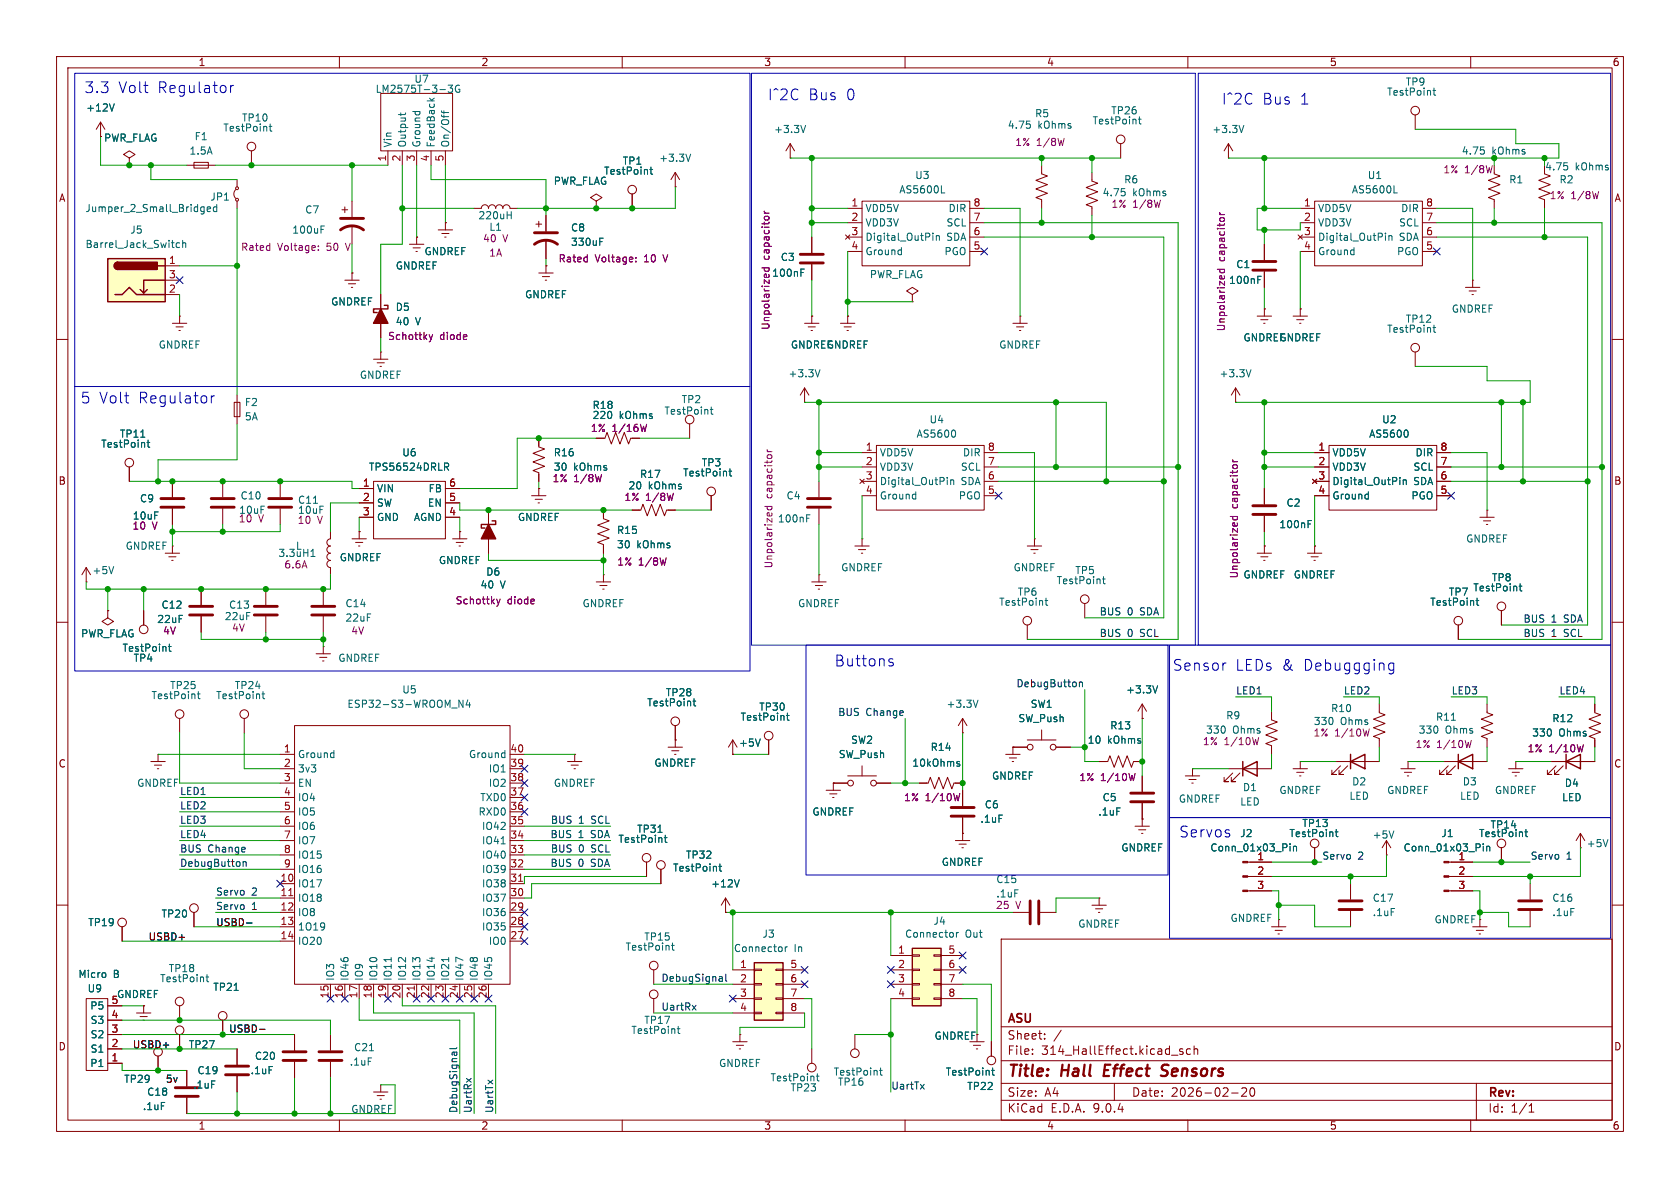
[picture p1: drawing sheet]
<svg xmlns="http://www.w3.org/2000/svg" width="297mm" height="210mm" viewBox="0 0 297 210" stroke-linecap="round" stroke-linejoin="round" font-family="sans-serif">
<defs><g id="words">
<g font-size="2.8" fill="#840000">
<text x="178" y="190.9">Title:</text>
<text x="187.7" y="190.9">Hall</text>
<text x="196" y="190.9">Effect</text>
<text x="207" y="190.9">Sensors</text>
</g>
<g font-size="2.7" fill="#0000c2">
<text x="14.9" y="16.7">3.3</text>
<text x="20.9" y="16.7">Volt</text>
<text x="27.9" y="16.7">Regulator</text>
<text x="135.7" y="17.9">I^2C</text>
<text x="142.9" y="17.9">Bus</text>
<text x="149.6" y="17.9">0</text>
<text x="215.9" y="18.7">I^2C</text>
<text x="223.2" y="18.7">Bus</text>
<text x="229.9" y="18.7">1</text>
<text x="14.2" y="71.5">5</text>
<text x="17.5" y="71.5">Volt</text>
<text x="24.5" y="71.5">Regulator</text>
<text x="147.5" y="118">Buttons</text>
<text x="207.3" y="118.8">Sensor</text>
<text x="218.4" y="118.8">LEDs &amp;</text>
<text x="230.5" y="118.8">Debuggging</text>
</g>
<text font-size="2.7" fill="#006464" x="208.4" y="148.3">Servos</text>
<g font-size="2.1" fill="#840000">
<text x="178" y="184">Sheet:</text>
<text x="178" y="181.2">ASU</text>
<text x="178" y="186.7">File:</text>
<text x="184.1" y="186.7">314_HallEffect.kicad_sch</text>
<text x="178" y="196.9">KiCad</text>
<text x="178" y="194.1">Size:</text>
<text x="184.7" y="194.1">A4</text>
<text x="185.7" y="196.9">E.D.A.</text>
<text x="193.3" y="196.9">9.0.4</text>
<text x="200" y="194.1">Date:</text>
<text x="207" y="194.1">2026-02-20</text>
<text x="263" y="194.3">Rev:</text>
<text x="263" y="196.9">Id:</text>
<text x="267.1" y="196.9">1/1</text>
</g>
<g font-size="1.8" fill="#840000">
<text x="35" y="11.9">1</text>
<text x="85" y="11.9">2</text>
<text x="135" y="11.9">3</text>
<text x="185" y="11.9">4</text>
<text x="235" y="11.9">5</text>
<text x="285" y="11.9">6</text>
<text x="10.3" y="35.9">A</text>
<text x="285.3" y="35.9">A</text>
<text x="10.3" y="85.9">B</text>
<text x="285.3" y="85.9">B</text>
<text x="10.3" y="135.9">C</text>
<text x="285.3" y="135.9">C</text>
<text x="10.3" y="185.9">D</text>
<text x="165.1" y="184">GNDREF</text>
<text x="285.3" y="185.9">D</text>
<text x="35" y="199.9">1</text>
<text x="85" y="199.9">2</text>
<text x="135" y="199.9">3</text>
<text x="185" y="199.9">4</text>
<text x="235" y="199.9">5</text>
<text x="285" y="199.9">6</text>
</g>
<g font-size="1.8" fill="#006464">
<text x="66.3" y="16.6">LM2575T-3-3G</text>
<text x="73.2" y="14.8">U7</text>
<text x="245.1" y="17.1">TestPoint</text>
<text x="248.4" y="15.3">TP9</text>
<text x="15.1" y="19.9">+12V</text>
<text x="39.4" y="23.5">TestPoint</text>
<text x="42.7" y="21.7">TP10</text>
<text x="136.8" y="23.7">+3.3V</text>
<text x="178.1" y="23">4.75</text>
<text x="182.9" y="20.9">R5</text>
<text x="183.5" y="23">kOhms</text>
<text x="193" y="22.2">TestPoint</text>
<text x="196.4" y="20.4">TP26</text>
<text x="214.2" y="23.7">+3.3V</text>
<text x="18.3" y="25.2">PWR_FLAG</text>
<text x="33.4" y="27.5">1.5A</text>
<text x="34.3" y="25">F1</text>
<text x="69.4" y="26.2" transform="rotate(-90 69.4 26.2)">Vin</text>
<text x="72" y="26.2" transform="rotate(-90 72 26.2)">Output</text>
<text x="74.5" y="26.2" transform="rotate(-90 74.5 26.2)">Ground</text>
<text x="77.1" y="26.2" transform="rotate(-90 77.1 26.2)">FeedBack</text>
<text x="79.6" y="26.2" transform="rotate(-90 79.6 26.2)">On/Off</text>
<text x="110" y="29.3">TP1</text>
<text x="116.4" y="28.8">+3.3V</text>
<text x="258.3" y="27.5">4.75</text>
<text x="263.7" y="27.5">kOhms</text>
<text x="37.1" y="35.7">JP1</text>
<text x="97.8" y="32.9">PWR_FLAG</text>
<text x="106.7" y="31.1">TestPoint</text>
<text x="158.9" y="34.4">AS5600L</text>
<text x="161.7" y="31.9">U3</text>
<text x="194.8" y="34.9">4.75</text>
<text x="198.6" y="32.6">R6</text>
<text x="200.2" y="34.9">kOhms</text>
<text x="238.9" y="34.4">AS5600L</text>
<text x="241.7" y="31.9">U1</text>
<text x="266.7" y="32.6">R1</text>
<text x="273.1" y="30.3">4.75</text>
<text x="275.6" y="32.6">R2</text>
<text x="278.5" y="30.3">kOhms</text>
<text x="15" y="37.7">Jumper_2_Small_Bridged</text>
<text x="22.9" y="41.5">J5</text>
<text x="51.6" y="41.5">100uF</text>
<text x="53.9" y="37.9">C7</text>
<text x="84.5" y="39">220uH</text>
<text x="100.8" y="41.1">C8</text>
<text x="152.9" y="37.7">VDD5V</text>
<text x="152.9" y="40.2">VDD3V</text>
<text x="167.2" y="40.2">SCL</text>
<text x="167.6" y="37.7">DIR</text>
<text x="232.9" y="37.7">VDD5V</text>
<text x="232.9" y="40.2">VDD3V</text>
<text x="247.2" y="40.2">SCL</text>
<text x="247.6" y="37.7">DIR</text>
<text x="15" y="44">Barrel_Jack_Switch</text>
<text x="69.9" y="47.9">GNDREF</text>
<text x="74.9" y="45.3">GNDREF</text>
<text x="100.8" y="43.7">330uF</text>
<text x="137.9" y="46.3">C3</text>
<text x="152.9" y="42.8">Digital_OutPin</text>
<text x="152.9" y="45.3">Ground</text>
<text x="166.9" y="45.3">PGO</text>
<text x="167.2" y="42.8">SDA</text>
<text x="218.4" y="47.6">C1</text>
<text x="232.9" y="42.8">Digital_OutPin</text>
<text x="232.9" y="45.3">Ground</text>
<text x="246.9" y="45.3">PGO</text>
<text x="247.2" y="42.8">SDA</text>
<text x="92.7" y="52.9">GNDREF</text>
<text x="136.4" y="49.1">100nF</text>
<text x="153.7" y="49.4">PWR_FLAG</text>
<text x="217.2" y="50.4">100nF</text>
<text x="58.4" y="54.2">GNDREF</text>
<text x="69.9" y="55.2">D5</text>
<text x="69.9" y="57.7">40</text>
<text x="73.4" y="57.7">V</text>
<text x="245.1" y="59">TestPoint</text>
<text x="248.4" y="57.3">TP12</text>
<text x="256.6" y="55.5">GNDREF</text>
<text x="28" y="61.8">GNDREF</text>
<text x="139.7" y="61.8">GNDREF</text>
<text x="146.1" y="61.8">GNDREF</text>
<text x="176.5" y="61.8">GNDREF</text>
<text x="219.7" y="60.6">GNDREF</text>
<text x="226.1" y="60.6">GNDREF</text>
<text x="43.2" y="72">F2</text>
<text x="63.5" y="67.2">GNDREF</text>
<text x="120.4" y="71.5">TP2</text>
<text x="139.3" y="66.9">+3.3V</text>
<text x="215.5" y="66.9">+3.3V</text>
<text x="21.1" y="77.6">TP11</text>
<text x="43.2" y="74.5">5A</text>
<text x="104.7" y="74.3">220</text>
<text x="104.7" y="72.5">R18</text>
<text x="109.5" y="74.3">kOhms</text>
<text x="117.4" y="73.5">TestPoint</text>
<text x="161.9" y="77.6">AS5600</text>
<text x="164.2" y="75">U4</text>
<text x="241.9" y="77.6">AS5600</text>
<text x="244.2" y="75">U2</text>
<text x="17.8" y="79.3">TestPoint</text>
<text x="65.1" y="83.4">TPS56524DRLR</text>
<text x="71" y="80.9">U6</text>
<text x="97.8" y="80.9">R16</text>
<text x="101.4" y="83.4">kOhms</text>
<text x="124" y="82.7">TP3</text>
<text x="155.4" y="80.9">VDD5V</text>
<text x="155.4" y="83.4">VDD3V</text>
<text x="169.8" y="83.4">SCL</text>
<text x="170.1" y="80.9">DIR</text>
<text x="235.5" y="80.9">VDD5V</text>
<text x="235.5" y="83.4">VDD3V</text>
<text x="249.8" y="83.4">SCL</text>
<text x="250.1" y="80.9">DIR</text>
<text x="24.6" y="89">C9</text>
<text x="42.4" y="88.5">C10</text>
<text x="52.6" y="89.3">C11</text>
<text x="66.5" y="87.2">VIN</text>
<text x="66.5" y="89.8">SW</text>
<text x="75.5" y="89.8">EN</text>
<text x="75.7" y="87.2">FB</text>
<text x="113" y="84.7">R17</text>
<text x="114.6" y="86.7">kOhms</text>
<text x="120.7" y="84.4">TestPoint</text>
<text x="138.9" y="88.5">C4</text>
<text x="155.4" y="86">Digital_OutPin</text>
<text x="155.4" y="88.5">Ground</text>
<text x="169.4" y="88.5">PGO</text>
<text x="169.7" y="86">SDA</text>
<text x="227.3" y="89.8">C2</text>
<text x="235.5" y="86">Digital_OutPin</text>
<text x="235.5" y="88.5">Ground</text>
<text x="249.4" y="88.5">PGO</text>
<text x="249.7" y="86">SDA</text>
<text x="23.4" y="92">10uF</text>
<text x="42.2" y="91">10uF</text>
<text x="52.6" y="91">10uF</text>
<text x="66.5" y="92.3">GND</text>
<text x="73.1" y="92.3">AGND</text>
<text x="91.5" y="92.3">GNDREF</text>
<text x="109" y="94.6">R15</text>
<text x="137.4" y="92.6">100nF</text>
<text x="226.1" y="93.6">100nF</text>
<text x="16.3" y="101.7">+5V</text>
<text x="22.1" y="97.4">GNDREF</text>
<text x="49.1" y="98.7">3.3uH1</text>
<text x="52.2" y="97.4">L</text>
<text x="60" y="99.4">GNDREF</text>
<text x="77.5" y="99.9">GNDREF</text>
<text x="85.9" y="102">D6</text>
<text x="109" y="97.1">30</text>
<text x="112.6" y="97.1">kOhms</text>
<text x="148.6" y="101.2">GNDREF</text>
<text x="179.1" y="101.2">GNDREF</text>
<text x="190" y="101.7">TP5</text>
<text x="259.1" y="96.1">GNDREF</text>
<text x="28.5" y="107.8">C12</text>
<text x="40.4" y="107.8">C13</text>
<text x="61" y="107.5">C14</text>
<text x="84.8" y="104.2">40</text>
<text x="88.4" y="104.2">V</text>
<text x="102.9" y="107.5">GNDREF</text>
<text x="141" y="107.5">GNDREF</text>
<text x="176.5" y="107.3">TestPoint</text>
<text x="179.8" y="105.5">TP6</text>
<text x="186.7" y="103.5">TestPoint</text>
<text x="219.7" y="102.5">GNDREF</text>
<text x="228.6" y="102.5">GNDREF</text>
<text x="252.7" y="107.3">TestPoint</text>
<text x="256" y="105.5">TP7</text>
<text x="260.4" y="104.7">TestPoint</text>
<text x="263.7" y="103">TP8</text>
<text x="14.2" y="112.9">PWR_FLAG</text>
<text x="27.7" y="110.3">22uF</text>
<text x="39.6" y="109.8">22uF</text>
<text x="61" y="110.1">22uF</text>
<text x="21.6" y="115.4">TestPoint</text>
<text x="23.5" y="117.2">TP4</text>
<text x="59.7" y="117.2">GNDREF</text>
<text x="26.7" y="123.8">TestPoint</text>
<text x="30" y="122">TP25</text>
<text x="38.1" y="123.8">TestPoint</text>
<text x="41.4" y="122">TP24</text>
<text x="61.3" y="125.3">ESP32-S3-WROOM_N4</text>
<text x="71" y="122.8">U5</text>
<text x="114.3" y="125.1">TestPoint</text>
<text x="117.6" y="123.3">TP28</text>
<text x="134.1" y="125.8">TP30</text>
<text x="167.2" y="125.3">+3.3V</text>
<text x="182.1" y="125.3">SW1</text>
<text x="199" y="122.8">+3.3V</text>
<text x="130.8" y="127.6">TestPoint</text>
<text x="150.4" y="131.7">SW2</text>
<text x="179.9" y="127.9">SW_Push</text>
<text x="192.2" y="131.7">10</text>
<text x="195.8" y="131.7">kOhms</text>
<text x="196.2" y="129.1">R13</text>
<text x="213.1" y="129.9">330</text>
<text x="216.7" y="127.4">R9</text>
<text x="232.2" y="128.4">330</text>
<text x="235.2" y="126.1">R10</text>
<text x="250.7" y="129.9">330</text>
<text x="253.8" y="127.6">R11</text>
<text x="255.5" y="129.9">Ohms</text>
<text x="270.8" y="130.4">330</text>
<text x="274.3" y="127.9">R12</text>
<text x="275.6" y="130.4">Ohms</text>
<text x="52.6" y="134.2">Ground</text>
<text x="52.6" y="136.8">3v3</text>
<text x="82.8" y="134.2">Ground</text>
<text x="86.3" y="136.8">IO1</text>
<text x="115.6" y="135.7">GNDREF</text>
<text x="130.6" y="132.2">+5V</text>
<text x="148.2" y="134.2">SW_Push</text>
<text x="161.2" y="135.7">10kOhms</text>
<text x="164.4" y="132.9">R14</text>
<text x="24.1" y="139.3">GNDREF</text>
<text x="52.6" y="139.3">EN</text>
<text x="52.6" y="141.8">IO4</text>
<text x="84.8" y="141.8">TXD0</text>
<text x="86.3" y="139.3">IO2</text>
<text x="97.8" y="139.3">GNDREF</text>
<text x="174" y="143.1">C6</text>
<text x="175.3" y="138">GNDREF</text>
<text x="194.8" y="141.8">C5</text>
<text x="208.3" y="142.1">GNDREF</text>
<text x="219.2" y="142.6">LED</text>
<text x="219.6" y="140.1">D1</text>
<text x="226.1" y="140.6">GNDREF</text>
<text x="238.5" y="141.6">LED</text>
<text x="238.9" y="139">D2</text>
<text x="245.1" y="140.6">GNDREF</text>
<text x="258" y="141.6">LED</text>
<text x="258.5" y="139">D3</text>
<text x="264.2" y="140.6">GNDREF</text>
<text x="276.1" y="141.8">LED</text>
<text x="276.5" y="139.3">D4</text>
<text x="52.6" y="144.4">IO5</text>
<text x="52.6" y="146.9">IO6</text>
<text x="52.6" y="149.5">IO7</text>
<text x="84.5" y="144.4">RXD0</text>
<text x="85.1" y="146.9">IO42</text>
<text x="85.1" y="149.5">IO41</text>
<text x="109.2" y="149.2">TestPoint</text>
<text x="112.5" y="147.4">TP31</text>
<text x="143.5" y="144.4">GNDREF</text>
<text x="173.2" y="145.6">.1uF</text>
<text x="194.1" y="144.4">.1uF</text>
<text x="219.2" y="148.2">J2</text>
<text x="227.8" y="148.2">TestPoint</text>
<text x="230.1" y="146.4">TP13</text>
<text x="242.6" y="148.4">+5V</text>
<text x="254.7" y="148.2">J1</text>
<text x="261.4" y="148.2">TestPoint</text>
<text x="263.4" y="146.7">TP14</text>
<text x="280.4" y="150">+5V</text>
<text x="52.6" y="152">IO15</text>
<text x="52.6" y="154.5">IO16</text>
<text x="85.1" y="152">IO40</text>
<text x="85.1" y="154.5">IO39</text>
<text x="118.9" y="154.3">TestPoint</text>
<text x="121.2" y="152">TP32</text>
<text x="166.4" y="153.3">GNDREF</text>
<text x="198.1" y="150.7">GNDREF</text>
<text x="213.9" y="150.7">Conn_01x03_Pin</text>
<text x="248" y="150.7">Conn_01x03_Pin</text>
<text x="52.6" y="157.1">IO17</text>
<text x="52.6" y="159.6">IO18</text>
<text x="85.1" y="157.1">IO38</text>
<text x="85.1" y="159.6">IO37</text>
<text x="125.6" y="157.1">+12V</text>
<text x="176" y="158.9">.1uF</text>
<text x="176" y="156.3">C15</text>
<text x="242.6" y="159.6">C17</text>
<text x="274.3" y="159.6">C16</text>
<text x="15.5" y="163.9">TP19</text>
<text x="28.5" y="162.4">TP20</text>
<text x="52.6" y="162.2">IO8</text>
<text x="52.6" y="164.7">1O19</text>
<text x="52.6" y="167.2">IO20</text>
<text x="85.1" y="162.2">IO36</text>
<text x="85.1" y="164.7">IO35</text>
<text x="86.3" y="167.2">IO0</text>
<text x="113.8" y="166.5">TP15</text>
<text x="134.7" y="166">J3</text>
<text x="159.9" y="166">Connector</text>
<text x="164.9" y="163.7">J4</text>
<text x="170.6" y="166">Out</text>
<text x="190.5" y="164.2">GNDREF</text>
<text x="217.4" y="163.2">GNDREF</text>
<text x="242.6" y="162.2">.1uF</text>
<text x="253.5" y="163.4">GNDREF</text>
<text x="274.3" y="162.2">.1uF</text>
<text x="13.8" y="173.1">Micro</text>
<text x="20" y="173.1">B</text>
<text x="28.2" y="173.8">TestPoint</text>
<text x="29.7" y="172.1">TP18</text>
<text x="59.3" y="173.5" transform="rotate(-90 59.3 173.5)">IO3</text>
<text x="61.8" y="173.5" transform="rotate(-90 61.8 173.5)">IO46</text>
<text x="64.4" y="173.5" transform="rotate(-90 64.4 173.5)">IO9</text>
<text x="66.9" y="173.5" transform="rotate(-90 66.9 173.5)">IO10</text>
<text x="69.4" y="173.5" transform="rotate(-90 69.4 173.5)">IO11</text>
<text x="72" y="173.5" transform="rotate(-90 72 173.5)">IO12</text>
<text x="74.5" y="173.5" transform="rotate(-90 74.5 173.5)">IO13</text>
<text x="77.1" y="173.5" transform="rotate(-90 77.1 173.5)">IO14</text>
<text x="79.6" y="173.5" transform="rotate(-90 79.6 173.5)">IO21</text>
<text x="82.1" y="173.5" transform="rotate(-90 82.1 173.5)">IO47</text>
<text x="84.7" y="173.5" transform="rotate(-90 84.7 173.5)">IO48</text>
<text x="87.2" y="173.5" transform="rotate(-90 87.2 173.5)">IO45</text>
<text x="110.5" y="168.2">TestPoint</text>
<text x="129.7" y="168.5">Connector</text>
<text x="140.4" y="168.5">In</text>
<text x="15.4" y="175.6">U9</text>
<text x="15.9" y="178.7">P5</text>
<text x="20.6" y="176.6">GNDREF</text>
<text x="37.6" y="175.4">TP21</text>
<text x="15.9" y="183.7">S2</text>
<text x="15.9" y="181.2">S3</text>
<text x="33.3" y="185.5">TP27</text>
<text x="111.5" y="183">TestPoint</text>
<text x="113.8" y="181.2">TP17</text>
<text x="15.9" y="188.8">P1</text>
<text x="15.9" y="186.3">S1</text>
<text x="21.9" y="191.6">TP29</text>
<text x="34.8" y="190.1">C19</text>
<text x="44.2" y="190.1">.1uF</text>
<text x="45" y="187.6">C20</text>
<text x="61.7" y="188.6">.1uF</text>
<text x="62.5" y="186">C21</text>
<text x="127" y="188.8">GNDREF</text>
<text x="136.1" y="191.4">TestPoint</text>
<text x="147.3" y="190.3">TestPoint</text>
<text x="167.1" y="190.3">TestPoint</text>
<text x="25.2" y="196.4">.1uF</text>
<text x="25.9" y="193.9">C18</text>
<text x="34" y="192.6">.1uF</text>
<text x="62" y="197">GNDREF</text>
<text x="139.7" y="193.1">TP23</text>
<text x="148" y="192.1">TP16</text>
<text x="170.9" y="192.9">TP22</text>
</g>
<g font-size="1.8" fill="#a90000">
<text x="68.3" y="28.6" transform="rotate(-90 68.3 28.6)">1</text>
<text x="70.9" y="28.6" transform="rotate(-90 70.9 28.6)">2</text>
<text x="73.4" y="28.6" transform="rotate(-90 73.4 28.6)">3</text>
<text x="75.9" y="28.6" transform="rotate(-90 75.9 28.6)">4</text>
<text x="78.5" y="28.6" transform="rotate(-90 78.5 28.6)">5</text>
<text x="150.4" y="36.6">1</text>
<text x="150.4" y="39.1">2</text>
<text x="150.4" y="41.7">3</text>
<text x="172" y="36.6">8</text>
<text x="172" y="39.1">7</text>
<text x="172" y="41.7">6</text>
<text x="230.4" y="36.6">1</text>
<text x="230.4" y="39.1">2</text>
<text x="230.4" y="41.7">3</text>
<text x="252" y="36.6">8</text>
<text x="252" y="39.1">7</text>
<text x="252" y="41.7">6</text>
<text x="29.8" y="46.7">1</text>
<text x="150.4" y="44.2">4</text>
<text x="172" y="44.2">5</text>
<text x="230.4" y="44.2">4</text>
<text x="252" y="44.2">5</text>
<text x="29.8" y="49.3">3</text>
<text x="29.8" y="51.8">2</text>
<text x="153" y="79.8">1</text>
<text x="153" y="82.3">2</text>
<text x="174.6" y="79.8">8</text>
<text x="174.6" y="82.3">7</text>
<text x="233" y="79.8">1</text>
<text x="233" y="82.3">2</text>
<text x="254.6" y="79.8">8</text>
<text x="254.6" y="82.3">7</text>
<text x="64.1" y="86.1">1</text>
<text x="64.1" y="88.6">2</text>
<text x="79.3" y="86.1">6</text>
<text x="79.3" y="88.6">5</text>
<text x="153" y="84.8">3</text>
<text x="153" y="87.4">4</text>
<text x="174.6" y="84.8">6</text>
<text x="174.6" y="87.4">5</text>
<text x="233" y="84.8">3</text>
<text x="233" y="87.4">4</text>
<text x="254.6" y="84.8">6</text>
<text x="254.6" y="87.4">5</text>
<text x="64.1" y="91.2">3</text>
<text x="79.3" y="91.2">4</text>
<text x="50.1" y="133.1">1</text>
<text x="50.1" y="135.6">2</text>
<text x="90.1" y="133.1">40</text>
<text x="90.1" y="135.6">39</text>
<text x="50.1" y="138.2">3</text>
<text x="50.1" y="140.7">4</text>
<text x="50.1" y="143.3">5</text>
<text x="90.1" y="138.2">38</text>
<text x="90.1" y="140.7">37</text>
<text x="90.1" y="143.3">36</text>
<text x="50.1" y="145.8">6</text>
<text x="50.1" y="148.3">7</text>
<text x="90.1" y="145.8">35</text>
<text x="90.1" y="148.3">34</text>
<text x="49.5" y="156">10</text>
<text x="50.1" y="150.9">8</text>
<text x="50.1" y="153.4">9</text>
<text x="90.1" y="150.9">33</text>
<text x="90.1" y="153.4">32</text>
<text x="90.1" y="156">31</text>
<text x="222.2" y="152.1">1</text>
<text x="222.2" y="154.7">2</text>
<text x="257.7" y="152.1">1</text>
<text x="257.7" y="154.7">2</text>
<text x="49.5" y="158.5">11</text>
<text x="49.5" y="161">12</text>
<text x="90.1" y="158.5">30</text>
<text x="90.1" y="161">29</text>
<text x="222.2" y="157.2">3</text>
<text x="257.7" y="157.2">3</text>
<text x="49.5" y="163.6">13</text>
<text x="49.5" y="166.1">14</text>
<text x="90.1" y="163.6">28</text>
<text x="90.1" y="166.1">27</text>
<text x="130.7" y="171.2">1</text>
<text x="130.7" y="173.7">2</text>
<text x="139.6" y="171.2">5</text>
<text x="139.6" y="173.7">6</text>
<text x="158.7" y="168.7">1</text>
<text x="158.7" y="171.2">2</text>
<text x="158.7" y="173.7">3</text>
<text x="167.6" y="168.7">5</text>
<text x="167.6" y="171.2">6</text>
<text x="167.6" y="173.7">7</text>
<text x="19.6" y="177.5">5</text>
<text x="58.2" y="176.6" transform="rotate(-90 58.2 176.6)">15</text>
<text x="60.7" y="176.6" transform="rotate(-90 60.7 176.6)">16</text>
<text x="63.2" y="176.6" transform="rotate(-90 63.2 176.6)">17</text>
<text x="65.8" y="176.6" transform="rotate(-90 65.8 176.6)">18</text>
<text x="68.3" y="176.6" transform="rotate(-90 68.3 176.6)">19</text>
<text x="70.9" y="176.6" transform="rotate(-90 70.9 176.6)">20</text>
<text x="73.4" y="176.6" transform="rotate(-90 73.4 176.6)">21</text>
<text x="75.9" y="176.6" transform="rotate(-90 75.9 176.6)">22</text>
<text x="78.5" y="176.6" transform="rotate(-90 78.5 176.6)">23</text>
<text x="81" y="176.6" transform="rotate(-90 81 176.6)">24</text>
<text x="83.6" y="176.6" transform="rotate(-90 83.6 176.6)">25</text>
<text x="86.1" y="176.6" transform="rotate(-90 86.1 176.6)">26</text>
<text x="130.7" y="176.3">3</text>
<text x="130.7" y="178.8">4</text>
<text x="139.6" y="176.3">7</text>
<text x="139.6" y="178.8">8</text>
<text x="158.7" y="176.3">4</text>
<text x="167.6" y="176.3">8</text>
<text x="19.6" y="185.2">2</text>
<text x="19.6" y="182.6">3</text>
<text x="19.6" y="180.1">4</text>
<text x="19.6" y="187.7">1</text>
</g>
<g font-size="1.8" fill="#840084">
<text x="179.4" y="26">1%</text>
<text x="183.2" y="26">1/8W</text>
<text x="255.1" y="30.8">1%</text>
<text x="258.9" y="30.8">1/8W</text>
<text x="273.9" y="35.4">1%</text>
<text x="277.7" y="35.4">1/8W</text>
<text x="86.4" y="41">L1</text>
<text x="196.4" y="36.9">1%</text>
<text x="200.2" y="36.9">1/8W</text>
<text x="42.5" y="44.6">Rated</text>
<text x="49.1" y="44.6">Voltage:</text>
<text x="57.9" y="44.6">50</text>
<text x="61.4" y="44.6">V</text>
<text x="85.3" y="43">40</text>
<text x="86.4" y="45.6">1A</text>
<text x="88.9" y="43">V</text>
<text x="98.7" y="46.6">Rated</text>
<text x="105.2" y="46.6">Voltage:</text>
<text x="114" y="46.6">10</text>
<text x="117.6" y="46.6">V</text>
<text x="136.2" y="46" transform="rotate(-90 136.2 46)">capacitor</text>
<text x="216.8" y="46.2" transform="rotate(-90 216.8 46.2)">capacitor</text>
<text x="136.2" y="58.4" transform="rotate(-90 136.2 58.4)">Unpolarized</text>
<text x="216.8" y="58.7" transform="rotate(-90 216.8 58.7)">Unpolarized</text>
<text x="68.5" y="60.3">Schottky</text>
<text x="77.7" y="60.3">diode</text>
<text x="104.4" y="76.6">1%</text>
<text x="108.2" y="76.6">1/16W</text>
<text x="97.8" y="83.4">30</text>
<text x="97.6" y="85.4">1%</text>
<text x="101.4" y="85.4">1/8W</text>
<text x="110.3" y="88.7">1%</text>
<text x="111" y="86.7">20</text>
<text x="114.1" y="88.7">1/8W</text>
<text x="136.8" y="88.2" transform="rotate(-90 136.8 88.2)">capacitor</text>
<text x="219" y="89.9" transform="rotate(-90 219 89.9)">capacitor</text>
<text x="23.3" y="93.8">10</text>
<text x="26.9" y="93.8">V</text>
<text x="42.1" y="92.6">10</text>
<text x="45.7" y="92.6">V</text>
<text x="52.5" y="92.8">10</text>
<text x="56.1" y="92.8">V</text>
<text x="50.2" y="100.7">6.6A</text>
<text x="109" y="100.2">1%</text>
<text x="112.9" y="100.2">1/8W</text>
<text x="136.8" y="100.6" transform="rotate(-90 136.8 100.6)">Unpolarized</text>
<text x="80.5" y="107">Schottky</text>
<text x="89.7" y="107">diode</text>
<text x="219" y="102.3" transform="rotate(-90 219 102.3)">Unpolarized</text>
<text x="28.7" y="112.4">4V</text>
<text x="40.9" y="111.9">4V</text>
<text x="62" y="112.4">4V</text>
<text x="212.6" y="131.9">1%</text>
<text x="216.4" y="131.9">1/10W</text>
<text x="217.9" y="129.9">Ohms</text>
<text x="232.1" y="130.4">1%</text>
<text x="235.9" y="130.4">1/10W</text>
<text x="237" y="128.4">Ohms</text>
<text x="250.1" y="132.4">1%</text>
<text x="254" y="132.4">1/10W</text>
<text x="270" y="133.2">1%</text>
<text x="273.8" y="133.2">1/10W</text>
<text x="159.7" y="141.8">1%</text>
<text x="163.6" y="141.8">1/10W</text>
<text x="190.7" y="138.3">1%</text>
<text x="194.5" y="138.3">1/10W</text>
<text x="176" y="160.9">25</text>
<text x="179.6" y="160.9">V</text>
</g>
<g font-size="1.8" fill="#0f0f0f">
<text x="194.3" y="108.9">BUS</text>
<text x="194.3" y="112.7">BUS</text>
<text x="199.3" y="108.9">0</text>
<text x="199.3" y="112.7">0</text>
<text x="201.7" y="108.9">SDA</text>
<text x="201.7" y="112.7">SCL</text>
<text x="269.2" y="110.1">BUS</text>
<text x="269.2" y="112.7">BUS</text>
<text x="274.2" y="110.1">1</text>
<text x="274.2" y="112.7">1</text>
<text x="276.6" y="110.1">SDA</text>
<text x="276.6" y="112.7">SCL</text>
<text x="179.6" y="121.6">DebugButton</text>
<text x="218.4" y="122.8">LED1</text>
<text x="237.5" y="122.8">LED2</text>
<text x="256.5" y="122.8">LED3</text>
<text x="275.6" y="122.8">LED4</text>
<text x="148.1" y="126.7">BUS</text>
<text x="153.1" y="126.7">Change</text>
<text x="31.7" y="143.2">LED2</text>
<text x="31.7" y="140.6">LED1</text>
<text x="31.7" y="148.2">LED4</text>
<text x="31.7" y="145.7">LED3</text>
<text x="97.2" y="148.2">BUS</text>
<text x="97.3" y="145.7">BUS</text>
<text x="102.2" y="148.2">1</text>
<text x="102.3" y="145.7">1</text>
<text x="104.6" y="148.2">SDA</text>
<text x="104.6" y="145.7">SCL</text>
<text x="31.7" y="150.8">BUS</text>
<text x="31.7" y="153.3">DebugButton</text>
<text x="36.7" y="150.8">Change</text>
<text x="97.2" y="153.3">BUS</text>
<text x="97.3" y="150.8">BUS</text>
<text x="102.2" y="153.3">0</text>
<text x="102.3" y="150.8">0</text>
<text x="104.6" y="153.3">SDA</text>
<text x="104.6" y="150.8">SCL</text>
<text x="233.7" y="152.1">Servo</text>
<text x="240.1" y="152.1">2</text>
<text x="270.5" y="152.1">Servo</text>
<text x="276.9" y="152.1">1</text>
<text x="38.1" y="158.4">Servo</text>
<text x="38.1" y="160.9">Servo</text>
<text x="44.5" y="158.4">2</text>
<text x="44.5" y="160.9">1</text>
<text x="116.8" y="173.6">DebugSignal</text>
<text x="116.8" y="178.7">UartRx</text>
<text x="80.9" y="196.9" transform="rotate(-90 80.9 196.9)">DebugSignal</text>
<text x="83.5" y="196.9" transform="rotate(-90 83.5 196.9)">UartRx</text>
<text x="87.3" y="196.9" transform="rotate(-90 87.3 196.9)">UartTx</text>
<text x="157.5" y="192.7">UartTx</text>
</g>
<g font-size="1.8">
<text x="26.2" y="166.5">USBD+</text>
<text x="38.1" y="163.9">USBD-</text>
<text x="23.4" y="185.5">USBD+</text>
<text x="40.4" y="182.7">USBD-</text>
<text x="29.2" y="191.6">5v</text>
</g>
</g></defs>
<g fill="none" stroke="#840000" stroke-width=".18">
<path d="M10 10h277v190h-277zM12 12h273v186h-273zM60 10v2M110 10v2M160 10v2M210 10v2M260 10v2M60.5 37.1h1M61 36.6v1M62.2 35.6v2.8M62.2 39.9v3.3M83.8 36.8h1.3a.64 .64 0 0 1 .6-.6 .64 .64 0 0 1 .7 .6 .64 .64 0 0 1 .6-.6 .64 .64 0 0 1 .6 .6 .64 .64 0 0 1 .7-.6 .64 .64 0 0 1 .6 .6 .64 .64 0 0 1 .6-.6 .64 .64 0 0 1 .7 .6h1.2"/>
<path d="M94.7 39.6h1.1M95.2 39.1v1M96.5 38.1v2.8M139.7 27.9h.1M139.7 25.4l-.8 1.3M139.7 25.4l.8 1.3M139.7 25.4v2.5M149.9 36.8h2.5M149.9 39.4h2.5M152.4 35.6h19v11.4h-19zM171.4 36.8h2.6M171.4 39.4h2.6"/>
<path d="M184.1 29.2v1.5l1.1 .4-2.1 .8 2.1 .7-2.1 .8 2.1 .8-2.1 .7 1 .4v1.5M193 30.5v1.5l1.1 .4-2.1 .7 2.1 .8-2.1 .8 2.1 .7-2.1 .8 1 .4v1.5M198.1 25.4v2.5M250.2 20.3v2.6M273 30.7l1.1 .4-2.1 .8 2.1 .7-2.1 .8 2.1 .8-2.1 .7 1 .4v1.5M72.4 43.2h2.5M73 43.8h1.3M73.5 44.5h.3M73.7 41.9h.1M73.7 41.9v1.3M95.2 48.3h2.6M95.9 48.9h1.3"/>
<path d="M96.4 49.5h.2M96.5 47h.1M96.5 42.4v3.3M96.5 47v1.3M142.2 57.2h2.6M142.9 57.8h1.2M143.4 58.4h.2M143.5 55.9h.1M143.5 41.9v2.8M143.5 46.7v2.8M143.5 55.9v1.3M148.6 57.2h2.5"/>
<path d="M149.2 57.8h1.3M149.5 41.5l.7 .8M149.7 58.4h.3M149.9 55.9h.1M149.9 41.9h2.5M149.9 44.5h2.5M149.9 55.9v1.3M150.2 41.5l-.7 .8M161.3 52.1l1-.7-1-.6-1 .6 1 .7v1.2M161.3 53.3h.1M171.4 41.9h2.6M171.4 44.5h2.6"/>
<path d="M179.1 57.2h2.5M179.7 57.8h1.3M180.2 58.4h.3M180.3 55.9h.1M180.3 55.9v1.3M228.6 55.9h2.5M229.2 56.5h1.3M229.7 57.2h.3M229.9 54.6h.1M229.9 54.6v1.3M10 60h2M95.2 77.5v1.5l1.1 .4-2.1 .7 2.1 .8-2.1 .8 2.1 .7-2.1 .8 1 .4v1.5"/>
<path d="M105.4 77.5h1.5l.4-1 .8 2 .7-2 .8 2 .8-2 .7 2 .4-1h1.5M142.2 71.1h.1M142.2 68.6l-.7 1.3M142.2 68.6l.8 1.3M142.2 68.6v2.5M154.9 78.7h19.1v11.5h-19.1zM234.9 78.7h19.1v11.5h-19.1zM250.2 62.2v2.6M285 60h2M22.9 82.6v2.5M29.2 97.8h2.5M29.8 98.4h1.3"/>
<path d="M30.4 99.1h.2M30.5 96.5h.1M30.5 85.1v2.8M30.5 89.9v2.8M30.5 96.5v1.3M151.1 96.5h2.6M151.8 97.2h1.2M152 84.7l.8 .8M152.3 97.8h.2M152.4 95.3h.1M152.4 95.3v1.2M152.4 80h2.5"/>
<path d="M152.4 82.6h2.5M152.4 85.1h2.5M152.4 87.6h2.5M152.8 84.7l-.8 .8M174 80h2.5M174 82.6h2.5M174 85.1h2.5M174 87.6h2.5M181.6 96.5h2.5M182.2 97.2h1.3M182.8 97.8h.2M182.9 95.3h.1"/>
<path d="M182.9 95.3v1.2M232 84.7l.8 .8M232.4 80h2.5M232.4 82.6h2.5M232.4 85.1h2.5M232.4 87.6h2.5M232.8 84.7l-.8 .8M254 80h2.5M254 82.6h2.5M254 85.1h2.5M254 87.6h2.5M10 110h2"/>
<path d="M15.2 102.9h.1M15.2 100.3l-.7 1.3M15.2 100.3l.8 1.3M15.2 100.3v2.6M35.6 104.1v2.8M35.6 109v2.8M47 104.1v2.8M47 109v2.8M181.6 110.5v2.5M191.8 106.7v2.5M257.8 110.5v2.5M265.4 108v2.5"/>
<path d="M285 110h2M26.7 134.6h2.5M27.3 135.3h1.3M27.8 135.9h.3M27.9 133.4h.1M27.9 133.4v1.2M31.7 127v2.5M43.2 127v2.5M49.5 133.4h2.6M49.5 135.9h2.6M49.5 138.4h2.6M52.1 128.3h38.1v45.7h-38.1z"/>
<path d="M90.2 133.4h2.5M90.2 135.9h2.5M90.2 138.4h2.5M100.3 134.6h2.6M101 135.3h1.2M101.5 135.9h.2M101.6 133.4h.1M101.6 133.4v1.2M118.1 132.1h2.5M118.7 132.7h1.3M119.3 133.4h.2M119.4 130.8h.1"/>
<path d="M119.4 128.3v3.8M170.2 129.5h.1M170.2 127l-.8 1.3M170.2 127l.7 1.3M170.2 127v2.5M170.2 139.7v2.8M177.8 133.4h2.5M178.4 134h1.3M178.9 134.6h.3M179.1 132.1h.1M179.1 132.1v1.3M179.1 132.1h2.5"/>
<path d="M181.6 130.8h5.1M184.1 129v1.8M186.7 132.1h2.5M49.5 148.6h2.6M49.5 141h2.6M49.5 143.5h2.6M49.5 146.1h2.6M49.5 151.1h2.6M49.5 153.7h2.6M49.5 156.2h2.6M49.5 158.8h2.6M90.2 148.6h2.5"/>
<path d="M90.2 141h2.5M90.2 143.5h2.5M90.2 146.1h2.5M90.2 151.1h2.5M90.2 153.7h2.5M90.2 156.2h2.5M90.2 158.8h2.5M114.3 152.4v2.5M116.8 153.7v2.5M128.3 158.8l-.8 1.2M128.3 158.8l.7 1.2M128.3 158.8v2.5"/>
<path d="M168.9 148.6h2.5M169.5 149.2h1.3M170.1 149.9h.2M170.2 147.3h.1M170.2 144.5v4.1M10 160h2M15.2 176.5h3.8v12.7h-3.8zM19 177.8h2.6M21.6 163.8v2.6M24.1 179.1h2.6M24.8 179.7h1.2M25.4 177.8h.1"/>
<path d="M25.4 177.8v1.3M31.7 177.8v2.5M34.3 161.3v2.5M49.5 161.3h2.6M49.5 163.8h2.6M49.5 166.4h2.6M58.4 174v2.5M61 174v2.5M63.5 174v2.5M66 174v2.5M68.6 174v2.5M71.1 174v2.5"/>
<path d="M73.7 174v2.5M76.2 174v2.5M78.7 174v2.5M81.3 174v2.5M83.8 174v2.5M86.4 174v2.5M90.2 161.3h2.5M90.2 163.8h2.5M90.2 166.4h2.5M115.6 171.5v2.5M115.6 176.5v2.6M128.3 161.3h.1"/>
<path d="M177 166h108v32h-108zM179.1 161.3h2.8M183.9 161.3h2.8M285 160h2M19 185.4h2.6M19 188h2.6M19 182.9h2.6M19 180.3h2.6M25.3 180.3h.2M27.9 186.7v2.5M31.7 182.9v2.5M33 189.2v2.8"/>
<path d="M33 194.1v2.8M39.4 180.3v2.6M41.9 185.4v2.8M41.9 190.2v2.8M52.1 182.9v2.8M52.1 187.7v2.8M58.4 182.9v2.8M58.4 187.7v2.8M60 198v2M66 193h2.6M66.7 193.7h1.2M67.2 194.3h.2"/>
<path d="M67.3 191.8h.1M67.3 191.8v1.2M110 198v2M160 198v2M177 194.5h108M177 191.5h108M177 187.5h108M177 181.5h108M182.5 186.3v.1M182.5 185.5v.1M184.7 183.6v.1M184.7 182.8v.1"/>
<path d="M187.6 182.1l-1.3 2M197 191.5v3M207.1 186.5h1.1M209.1 185.5l-.4-.1-.2 .2 .1 .2 .5 .2v.3h-.6M210 198v2M210.5 185.5l-.5-.1-.3 .3v.4l.2 .2h.6M211.1 185.5l.2-.1 .4 .1v.9M211.1 184.9v1.5M217.7 193.2h1.2M219.5 192.4l.6-.1 .2 .1 .1 .3-.9 1.1h.9M221.1 192.4l.2-.1a.81 .81 0 0 1 .6 .6 .81 .81 0 0 1-.3 .8l-.1 .1a.81 .81 0 0 1-.4-1.4zM260 198v2"/>
<path d="M261 191.5v6.5M270.3 196.6h.9M270.3 195.5l.4-.4v1.5"/>
<circle cx="250.2" cy="19.6" r=".76"/>
<circle cx="198.1" cy="24.6" r=".76"/>
<circle cx="250.2" cy="61.5" r=".76"/>
<circle cx="22.9" cy="81.8" r=".76"/>
<circle cx="181.6" cy="109.7" r=".76"/>
<circle cx="191.8" cy="105.9" r=".76"/>
<circle cx="257.8" cy="109.7" r=".76"/>
<circle cx="265.4" cy="107.2" r=".76"/>
<circle cx="31.7" cy="126.2" r=".76"/>
<circle cx="43.2" cy="126.2" r=".76"/>
<circle cx="119.4" cy="127.5" r=".76"/>
<circle cx="182.1" cy="132.1" r=".51"/>
<circle cx="186.2" cy="132.1" r=".51"/>
<circle cx="114.3" cy="151.6" r=".76"/>
<circle cx="116.8" cy="152.9" r=".76"/>
<circle cx="21.6" cy="163.1" r=".76"/>
<circle cx="31.7" cy="177" r=".76"/>
<circle cx="34.3" cy="160.5" r=".76"/>
<circle cx="39.4" cy="179.6" r=".76"/>
<circle cx="115.6" cy="170.7" r=".76"/>
<circle cx="115.6" cy="175.8" r=".76"/>
<circle cx="27.9" cy="185.9" r=".76"/>
<circle cx="31.7" cy="182.1" r=".76"/>
</g>
<path d="M195.4 188.2l-.3 2h1M206.3 190a.85 .85 0 0 1-1.1 .1M206.3 188.2l-.7 .1a.46 .46 0 0 0-.2 .5 .46 .46 0 0 0 .3 .4l.6 .2" fill="none" stroke="#840000" stroke-width=".4"/>
<g fill="none" stroke="#006464" stroke-width=".18">
<path d="M253.3 16h.5M253.5 15.6v1.1l.3 .1M56.8 39.9h.6M89.7 38h.7M90.4 37.4v1.3M142.4 22.2l-.4 1.2M166.4 34.1h.6M181.5 21.4h.6M182 22l.2 .1-.2 .5M198.3 33.3h.6M198.8 33.9l.1 .2-.1 .5M201.3 21.1h.4"/>
<path d="M201.4 20.6v1.1l.3 .2M276.5 28.8h.6M277 29.3l.2 .2-.2 .5M56.8 40.6h.4M106 42.7h.5M106 42.1h.6M141.6 48.2h.4M141.6 47.6h.6M159.2 44.2h.2M159.4 43.8v1.2M159.4 45h-.2M164.9 41.2v.1"/>
<path d="M164.9 41.6v.9M165.5 41.6v.9M165.5 41.8l.2-.2 .3 .1 .1 .8M253.3 57.9h.5M253.5 57.5v1.1l.3 .1M24.9 77.3h.7M26 78.2h.5M26.2 77.8v1.1l.3 .2M145 65.3l-.5 1.3M168.8 76.1l.1 .4-.1 .7M248.8 76.1l.1 .4-.1 .7M161.8 87.4h.1"/>
<path d="M161.9 86.9v1.3M161.9 88.1l-.1 .1M167.5 84.4v.1M167.5 84.8v.9M168.1 84.8v.9M168.1 84.9l.1-.1 .4 .1v.8M241.8 87.4h.1M241.9 86.9v1.3M241.9 88.1l-.1 .1M247.5 84.4v.1M247.5 84.8v.9M248.1 84.9l.2-.1 .3 .1v.8"/>
<path d="M248.1 84.8v.9M20.1 100.1l-.4 1.3M184.7 106.2h.5M184.9 105.7v1.1l.3 .2M194.9 102.3h.5M195.1 101.9v1.1l.3 .2M260.9 106.2h.5M261.1 105.7v1.1l.3 .2M268.6 103.6h.4M268.7 103.2v1.1l.3 .2M34.9 122.7h.5M35.1 122.2v1.1l.3 .2"/>
<path d="M46.3 122.7h.5M46.5 122.2v1.1l.3 .2M58.9 133.1h.1M59 132.7v1.2M59 133.9h-.1M81.1 123.8l.8 1.2v-1.2M82.7 123.7l-.3 .9h.8M83 124.2v.8M89.1 133.1h.2M89.3 132.7v1.2M89.3 133.9h-.2M122.5 123.9h.5"/>
<path d="M122.7 123.5v1.1l.3 .2M172.9 123.8l-.4 1.2M88.6 149.2h.7M116.3 147.1h.7M117.4 148.1h.5M117.6 147.6v1.1l.3 .2M127.1 153.1h.5M127.3 152.7v1.1l.3 .2M130.7 155.5l-.4 1.3M18.6 172.1v.6M36.4 172.7h.5M36.6 172.3v1.1l.3 .2"/>
<path d="M41.4 175.1h.7M69.2 169.3v.7M79.3 169.3v.7M118.7 167.1h.5M118.9 166.7v1.1l.3 .2M65.3 185.7h.7M119.7 181.9h.5M119.9 181.4v1.1l.3 .2"/>
</g>
<g fill="none" stroke="#840084" stroke-width=".18">
<path d="M135.1 37.3l.3 .4M135.1 37.7h.9M188.1 24.5l-.3 1.2M205.1 35.4l-.3 1.2M282.6 33.9l-.3 1.2M56.3 44.1v.2M56.3 43.5v.1M112.4 46.2v.1M112.4 45.5v.1M134.7 47.4h1.3M135.2 48.5l.2-.1 .1 .7M135.2 47.4l-.1 .3 .3 .3 .5-.2v-.4"/>
<path d="M114.3 75l-.3 1.3-.2-.9M106.3 83.9l-.3 1.3"/>
</g>
<g fill="none" stroke="#840000" stroke-width=".51">
<path d="M60.2 38.6h4.1M60.2 40.6a3.3 3.3 0 0 1 4.1 0M94.5 43.2a3.3 3.3 0 0 1 4.1 0M94.5 41.1h4.1M141.5 45h4M141.5 46.5h4M28.4 88.1h4.1M28.4 89.7h4.1M33.5 107.2h4.1M33.5 108.7h4.1M45 107.2h4M45 108.7h4"/>
<path d="M168.1 142.7h4.1M168.1 144.3h4.1M182.1 159.3v4M183.6 159.3v4M31 192.3h4.1M31 193.8h4.1M39.9 188.5h4M39.9 190h4M50 185.9h4.1M50 187.5h4.1M56.4 185.9h4.1M56.4 187.5h4.1"/>
</g>
<path d="M51 158.3h.8M91.7 155.8h.7M73.2 174.3v.7" fill="none" stroke="#a90000" stroke-width=".18"/>
<path d="M43.6 163.2h1M45.9 182h.9" fill="none" stroke="#000" stroke-width=".18"/>
<path d="M133.3 170.2h5.1v10.1h-5.1z" fill="#ffffc2"/>
<path d="M219.7 135.9l2.5-1.3v2.6zM219.7 134.6v2.6M133.3 170.2h5.1v10.1h-5.1z" fill="none" stroke="#840000" stroke-width=".25"/>
<g fill="none" stroke="#840000" stroke-width=".18">
<path d="M17.8 24.1h.1M17.8 21.6l-.8 1.3M17.8 21.6l.7 1.3M17.8 21.6v2.5M22.9 27.9l1-.6-1-.6-1.1 .6 1.1 .6v1.3M22.9 29.2h.1M33 29.2h5.1M34.3 28.7h2.5v1h-2.5zM41.7 33.5a1.08 1.08 0 0 0 0 1.6M41.9 31.8v1.2M41.9 35.6v1.2M44.4 26.7v2.5"/>
<path d="M30.5 57.2h2.5M31.1 57.8h1.3M31.6 58.4h.3M31.7 55.9h.1M31.7 55.9v1.3M41.4 71.1h1v2.6h-1zM41.9 69.9v5M39.4 85.1v2.8M39.4 89.9v2.8M19 108v1.2l1.1 .7-1.1 .6-1-.6 1-.7M19 108h.1M209.5 137.2h2.6"/>
<path d="M210.2 137.8h1.3M210.7 138.4h.2M210.8 135.9h.1M210.8 135.9v1.3M217.2 135.9h7.6M217.9 136.7l-1.5 1.5h.8h-.8v-.8M219.2 136.7l-1.5 1.5h.7h-.7v-.8M220.6 152.4h4.2M220.6 154.9h4.2M220.6 157.5h4.2M232.4 149.9v2.5M129.5 171.5h3.8"/>
<path d="M129.5 174h3.8M129.5 176.5h3.8M129.5 179.1h3.8M133.3 171.3h1.3v.3h-1.3zM133.3 173.9h1.3v.2h-1.3zM133.3 176.4h1.3v.3h-1.3zM133.3 178.9h1.3v.3h-1.3zM137.2 171.3h1.2v.3h-1.2zM137.2 173.9h1.2v.2h-1.2zM137.2 176.4h1.2v.3h-1.2zM137.2 178.9h1.2v.3h-1.2zM138.4 171.5h3.8"/>
<path d="M138.4 174h3.8M138.4 176.5h3.8M138.4 179.1h3.8M224.8 163.8h2.5M225.4 164.5h1.3M225.9 165.1h.3M226.1 162.6h.1M226.1 162.6v1.2"/>
<circle cx="41.9" cy="35.3" r=".25"/>
<circle cx="41.9" cy="33.3" r=".25"/>
<circle cx="44.4" cy="25.9" r=".76"/>
<circle cx="232.4" cy="149.1" r=".76"/>
</g>
<g fill="none" stroke="#006464" stroke-width=".18">
<path d="M20.2 18.4l-.4 1.2M35.7 36.6h.4M36.1 36.6v1l-.3 .2M36.1 37.3l-.4 .1M36.6 37l.6-.1v-.3h-.4l-.2 .1 .1 .6h.5M38.3 36.6h-.3l-.3 .2 .1 .5h.5M38.3 36.1v1.3M47.6 22.3h.5M47.8 21.9v1.1l.3 .2M228.1 149.2v.1M228.1 149.6v.8M228.7 149.6v.8"/>
<path d="M228.7 149.7l.1-.1 .4 .1v.7M236.1 147.1h.4M236.2 146.6v1.1l.3 .2M138.8 167.4v.8M139.2 167.4l-.4 .2"/>
</g>
<g fill="#840000" stroke="#840000" stroke-width=".18">
<path d="M219.7 152.3h.9v.2h-.9z"/>
<path d="M219.7 154.8h.9v.3h-.9z"/>
<path d="M219.7 157.4h.9v.2h-.9z"/>
</g>
<path d="M37.3 88.1h4.1M37.3 89.7h4.1" fill="none" stroke="#840000" stroke-width=".51"/>
<path d="M19 45.7h10.2v7.6h-10.2z" fill="#ffffc2"/>
<path d="M19 45.7h10.2v7.6h-10.2zM20.3 52.1h1.3l1.3-1.3 1.2 1.3h5.1M20.8 46.4a.64 .64 0 0 0-.6 .6 .64 .64 0 0 0 .6 .6M26 51.2l-.6 .6M27.9 47h1.3M29.2 49.5h-3.8v2.3l-.6-.6M67.9 54h.7v.6h-2.6v.6h.7M87 92.1h.6v.6h-2.5v.6h.6M238.8 134.6l2.5-1.2v2.5zM238.8 133.4v2.5M276.9 134.6l2.5-1.2v2.5zM276.9 133.4v2.5" fill="none" stroke="#840000" stroke-width=".25"/>
<g fill="#840000" stroke="#840000" stroke-width=".25">
<path d="M20.4 46.5l.4-.1v1.2a.63 .63 0 0 1-.6-.4 .63 .63 0 0 1 .2-.7z"/>
<path d="M20.8 46.4h7v1.2h-7z"/>
<path d="M86.4 92.7l1.2 2.6h-2.5z"/>
<path d="M67.3 54.6l1.3 2.6h-2.6z"/>
</g>
<g fill="none" stroke="#840000" stroke-width=".18">
<path d="M67.3 16.5h12.7v10.2h-12.7zM68.6 26.7v2.5M71.1 26.7v2.5M73.7 26.7v2.5M76.2 26.7v2.5M78.7 39.4h.1M78.7 26.7v2.5M78.7 39.4v1.2M105.4 35.6l1-.7-1-.6-1 .6 1 .7v1.2M105.4 36.8h.1M111.8 34.3v2.5M119.4 33h.1"/>
<path d="M119.4 30.5l-.8 1.3M119.4 30.5l.7 1.3M119.4 30.5v2.5M217.2 27.9h.1M217.2 25.4l-.8 1.3M217.2 25.4l.7 1.3M217.2 25.4v2.5M264.2 29.2v1.5l1 .4-2.1 .8 2.1 .7-2.1 .8 2.1 .8-2.1 .7 1.1 .4v1.5M29.2 47h2.5M29.2 49.5h2.5M29.2 52.1h2.5M61 49.5h2.5"/>
<path d="M61.6 50.2h1.3M62.1 50.8h.3M62.2 48.3h.1M62.2 48.3v1.2M67.3 52.1v7.6M77.5 40.6h2.5M78.1 41.3h1.3M78.6 41.9h.3M222.2 55.9h2.6M222.9 56.5h1.3M223.4 57.2h.2M223.5 54.6h.1"/>
<path d="M223.5 43.2v2.8M223.5 48v2.8M223.5 54.6v1.3M66 63.5h2.6M66.7 64.1h1.2M67.2 64.8h.2M67.3 62.2h.1M67.3 62.2v1.3M121.9 74.9v2.6M49.5 85.1v2.8M49.5 89.9v2.8M58.4 99.1a.63 .63 0 0 0-.6 .6 .63 .63 0 0 0 .6 .6v1.3"/>
<path d="M58.4 94v1.3a.64 .64 0 0 0-.6 .6 .64 .64 0 0 0 .6 .6 .64 .64 0 0 0-.6 .7 .64 .64 0 0 0 .6 .6 .63 .63 0 0 0-.6 .6 .63 .63 0 0 0 .6 .7M62.2 95.3h2.6M62.9 95.9h1.2M63.4 96.5h.2M63.5 94h.1M63.5 86.4h2.5M63.5 88.9h2.5M63.5 91.4h2.5M63.5 94v1.3M66 85.1h12.7v10.2h-12.7zM78.7 86.4h2.6M78.7 88.9h2.6"/>
<path d="M78.7 91.4h2.6M80 95.3h2.5M80.6 95.9h1.3M81.2 96.5h.2M81.3 94h.1M81.3 94v1.3M86.4 90.2v7.6M94 87.6h2.5M94.6 88.3h1.3M95.1 88.9h.3M95.2 86.4h.1M95.2 86.4v1.2"/>
<path d="M106.7 90.2v1.5l1 .4-2 .7 2 .8-2 .8 2 .7-2 .8 1 .4v1.5M111.8 90.2h1.5l.4-1 .7 2 .8-2 .8 2 .7-2 .8 2 .4-1h1.5M125.7 87.6v2.6M222.2 97.8h2.6M222.9 98.4h1.3M223.4 99.1h.2M223.5 96.5h.1M223.5 86.4v2.8M223.5 91.2v2.8M223.5 96.5v1.3M231.1 97.8h2.6M231.8 98.4h1.2"/>
<path d="M232.3 99.1h.2M232.4 96.5h.1M232.4 96.5v1.3M25.4 108v2.5M55.9 115.6h2.5M56.5 116.2h1.3M57 116.8h.3M57.1 114.3h.1M57.1 104.1v2.8M57.1 109v2.8M57.1 114.3v1.3M105.4 102.9h2.5"/>
<path d="M106 103.5h1.3M106.6 104.1h.2M106.7 101.6h.1M106.7 101.6v1.3M224.8 125.7v1.6l1 .3-2 .8 2 .8-2 .7 2 .8-2 .7 1 .4v1.6M228.6 135.9h2.5M229.2 136.5h1.3M229.7 137.2h.3M229.9 134.6h.1M229.9 134.6v1.3M236.2 134.6h7.6M237 135.4l-1.5 1.5h.7h-.7v-.8"/>
<path d="M238.3 135.4l-1.6 1.5h.8h-.8v-.8M243.8 124.5v1.5l1.1 .4-2.1 .7 2.1 .8-2.1 .8 2.1 .7-2.1 .8 1 .4v1.5M247.6 135.9h2.6M248.3 136.5h1.3M248.8 137.2h.2M248.9 134.6h.1M248.9 134.6v1.3M274.3 134.6h7.6M275.1 135.4l-1.5 1.5h.7h-.7v-.8M276.4 135.4l-1.6 1.5h.8h-.8v-.8M281.9 124.5v1.5l1.1 .4-2.1 .7 2.1 .8-2.1 .8 2.1 .7-2.1 .8 1 .4v1.5M238.8 156.2v2.8"/>
<path d="M245.1 151.1h.1M245.1 148.6l-.8 1.3M245.1 148.6l.8 1.3M245.1 148.6v2.5M256.1 152.4h4.2M256.1 154.9h4.2M256.1 157.5h4.2M270.5 156.2v2.8M279.4 149.9h.1M279.4 147.3l-.8 1.3M279.4 147.3l.8 1.3M279.4 147.3v2.6"/>
<path d="M238.8 161v2.8M260.3 163.8h2.6M261 164.5h1.3M261.5 165.1h.2M261.6 162.6h.1M261.6 162.6v1.2M270.5 161v2.8M129.5 184.2h2.6M130.2 184.8h1.2M130.7 185.4h.2M130.8 182.9h.1M130.8 182.9v1.3"/>
<path d="M143.5 185.4v2.6M151.1 182.9v2.5M171.4 184.2h2.6M172.1 184.8h1.3M172.6 185.4h.2M175.3 184.2v2.5"/>
<circle cx="111.8" cy="33.5" r=".76"/>
<circle cx="121.9" cy="74.2" r=".76"/>
<circle cx="125.7" cy="86.9" r=".76"/>
<circle cx="25.4" cy="111.3" r=".76"/>
<circle cx="143.5" cy="188.7" r=".76"/>
<circle cx="151.1" cy="186.2" r=".76"/>
<circle cx="175.3" cy="187.5" r=".76"/>
</g>
<g fill="none" stroke="#006464" stroke-width=".18">
<path d="M70.9 20v.4M71.7 20l-.2 .3h-1.1M73 19.7h1.2M73.5 19.7l-.1 .1M74.2 19.7v.1M75.9 17.4l.5 .4M76.8 17.4l-.5 .3M78 19.6l.2 .3h1.1M78.5 19.6v.5M79.2 15.1h.8l-.4 .4 .4 .2v.5l-.2 .1-.6-.1M81.2 15.1a.59 .59 0 0 0-.7 .6 .59 .59 0 0 0 .7 .6l.1-.5h-.3M78 20.3v.1"/>
<path d="M78.5 20.3v.5M114.9 30h.5M115.1 29.5v1.1l.3 .2M122.1 27.2l-.4 1.3M219.9 22.2l-.4 1.2M261.8 26h.6M262.3 26.5l.1 .2-.1 .5M31.7 43l-.3-.1-.3 .3 .2 .5h.4M32.3 43l.2-.1 .3 .1v.8M32.3 42.5v1.3M222.4 49.4h.4M222.4 48.8h.6"/>
<path d="M125.6 72.4h.4M125.7 72v1l.3 .2M55 98.4h.7M55.1 97.4l.2-.3v1.3M55.4 89h.7M78.6 81.9h.5l.2 .2-.1 .4h-.6M78.9 82.5l.4 .6M128.9 83.3h.4M129 82.9v1.1l.3 .1M231.3 92.6h.4M231.3 92h.6M29.8 114.3h.4"/>
<path d="M29.9 113.9v1.1l.3 .1M246.4 146.9l-.4 1.3M262.2 149.2v.1M262.2 149.6v.8M262.8 149.6v.8M262.8 149.7l.2-.1 .3 .1 .1 .7M284.3 148.4l-.5 1.3M144.3 190.2h.5M144.5 189.8v1.1l.3 .2M155.5 189.2h.5M155.7 188.8v1.1l.3 .2M175.3 189.2h.5"/>
<path d="M175.5 188.8v1.1l.3 .2"/>
</g>
<g fill="none" stroke="#840084" stroke-width=".18">
<path d="M215.6 37.6l.3 .3M215.6 37.9h.9M263.8 29.3l-.3 1.3M75.9 59.2l.3 .8M76.5 59.2l-.3 .8M215.2 47.6h1.3M215.7 48.8l.2-.1 .2 .6M215.7 47.6l-.1 .4 .3 .2 .5-.1v-.5M76.2 60l-.3 .4M117.8 98.6l-.3 1.3M119 87.2l-.3 1.3M217.5 91.3h1.3"/>
<path d="M217.9 81.3l.3 .3M217.9 81.6h.9M218 92.4h.2l.1 .6M218 91.3l-.1 .4 .3 .2 .5-.1v-.5M87.8 105.9l.3 .9M88.1 106.8l-.3 .4M88.4 105.9l-.3 .9M222.5 130.4l-.3 1.2-.2-.9M242.1 128.8l-.3 1.3-.3-.9M279.9 131.6l-.3 1.3-.2-.9"/>
</g>
<g fill="#840000" stroke="#840000" stroke-width=".18">
<path d="M255.3 152.3h.8v.2h-.8z"/>
<path d="M255.3 154.8h.8v.3h-.8z"/>
<path d="M255.3 157.4h.8v.2h-.8z"/>
</g>
<path d="M221.5 46.2h4.1M221.5 47.8h4.1M47.5 88.1h4.1M47.5 89.7h4.1M221.5 89.4h4.1M221.5 90.9h4.1M55.1 107.2h4.1M55.1 108.7h4.1M236.7 159.3h4.1M268.5 159.3h4M236.7 160.8h4.1M268.5 160.8h4" fill="none" stroke="#840000" stroke-width=".51"/>
<path d="M161.3 167.6h5.1v10.2h-5.1z" fill="#ffffc2"/>
<path d="M257.8 134.6l2.5-1.2v2.5zM257.8 133.4v2.5M161.3 167.6h5.1v10.2h-5.1z" fill="none" stroke="#840000" stroke-width=".25"/>
<g fill="none" stroke="#840000" stroke-width=".18">
<path d="M17.8 24.1h.1M22.9 29.2h.1M78.7 39.4h.1M96.5 38.1v2.8M105.4 36.8h.1M111.8 34.3v2.5M229.9 36.8h2.5M229.9 39.4h2.5M232.4 35.6h19.1v11.4h-19.1zM251.5 36.8h2.5M251.5 39.4h2.5M62.2 48.3h.1"/>
<path d="M67.3 52.1v2.5M67.3 57.2v2.5M73.7 41.9h.1M96.5 47h.1M96.5 42.4v3.3M143.5 55.9h.1M143.5 41.9v2.8M143.5 46.7v2.8M149.9 55.9h.1M223.5 54.6h.1M223.5 43.2v2.8M223.5 48v2.8"/>
<path d="M229.5 41.5l.8 .8M229.9 54.6h.1M229.9 41.9h2.5M229.9 44.5h2.5M230.3 41.5l-.8 .8M251.5 41.9h2.5M251.5 44.5h2.5M259.1 50.8h2.5M259.7 51.4h1.3M260.2 52.1h.3M260.3 49.5h.1M260.3 49.5v1.3"/>
<path d="M95.2 77.5v1.2M105.4 77.5h1.3M111.8 77.5h1.2M218.4 71.1h.1M218.4 68.6l-.7 1.3M218.4 68.6l.8 1.3M218.4 68.6v2.5M22.9 82.6v2.5M30.5 85.1v2.8M30.5 89.9v2.8M63.5 94h.1M63.5 91.4h2.5"/>
<path d="M63.5 86.4h2.5M63.5 88.9h2.5M78.7 91.4h2.6M78.7 86.4h2.6M78.7 88.9h2.6M81.3 94h.1M86.4 90.2v2.5M86.4 95.3v2.5M95.2 86.4h.1M95.2 83.8v1.3M106.7 90.2v1.2M106.7 96.5v1.3"/>
<path d="M111.8 90.2h1.2M118.1 90.2h1.3M125.7 87.6v2.6M144.8 85.1v2.8M144.8 89.9v2.8M223.5 96.5h.1M223.5 86.4v2.8M223.5 91.2v2.8M232 84.7l.8 .8M232.4 96.5h.1M232.4 80h2.5M232.4 82.6h2.5"/>
<path d="M232.4 85.1h2.5M232.4 87.6h2.5M232.8 84.7l-.8 .8M254 80h2.5M254 82.6h2.5M254 85.1h2.5M254 87.6h2.5M261.6 91.4h2.6M262.3 92.1h1.2M262.8 92.7h.2M262.9 90.2h.1M262.9 90.2v1.2"/>
<path d="M19 108h.1M25.4 108v2.5M35.6 104.1v2.8M35.6 109v2.8M143.5 102.9h2.5M144.1 103.5h1.3M144.7 104.1h.2M144.8 101.6h.1M144.8 101.6v1.3M257.8 110.5v2.5M265.4 108v2.5M119.4 130.8h.1"/>
<path d="M119.4 128.3v2.5M129.5 133.4h.1M129.5 130.8l-.7 1.3M129.5 130.8l.8 1.3M129.5 130.8v2.6M135.9 130.8v2.6M146 139.7h2.6M147.3 138.4h.1M147.3 138.4h2.6M147.3 138.4v1.3M149.9 137.2h5M152.4 135.4v1.8"/>
<path d="M154.9 138.4h2.6M162.6 138.4h1.5l.4-1 .7 2 .8-2 .8 2 .7-2 .8 2 .4-1h1.5M170.2 139.7v2.8M179.1 132.1h.1M179.1 132.1h2.5M186.7 132.1h2.5M194.3 134.6h1.5l.4-1 .8 2 .7-2 .8 2 .8-2 .7 2 .4-1h1.5M201.9 127h.1M201.9 124.5v2.5M201.9 137.2v2.8M201.9 124.5l-.7 1.2M201.9 124.5l.8 1.2"/>
<path d="M255.3 134.6h7.6M256 135.4l-1.5 1.5h.8h-.8v-.8M257.3 135.4l-1.5 1.5h.7h-.7v-.8M262.9 124.5v1.5l1 .4-2 .7 2 .8-2 .8 2 .7-2 .8 1 .4v1.5M266.7 135.9h2.5M267.3 136.5h1.3M267.8 137.2h.3M268 134.6h.1M268 134.6v1.3M274.3 134.6h2.6M279.4 134.6h2.5M281.9 124.5v1.2"/>
<path d="M281.9 130.8v1.3M114.3 152.4v2.5M116.8 153.7v2.5M146.7 140.3h1.3M147.2 141h.2M170.2 147.3h.1M170.2 144.5v2.8M194.3 158.8h.1M194.3 158.8v1.2M200.7 146.1h2.5M201.3 146.7h1.3M201.8 147.3h.3"/>
<path d="M201.9 144.8h.1M201.9 142v4.1M221 152.4h3.8M221 154.9h3.8M221 157.5h3.8M232.4 149.9v2.5M256.5 152.4h3.8M256.5 154.9h3.8M256.5 157.5h3.8M265.4 149.9v2.5M19 177.8h2.6M21.6 163.8v2.6"/>
<path d="M25.4 177.8h.1M34.3 161.3v2.5M128.3 161.3h.1M157.5 168.9h3.8M157.5 171.5h3.8M157.5 174h3.8M157.5 176.5h3.8M161.3 168.8h1.3v.2h-1.3zM161.3 171.3h1.3v.3h-1.3zM161.3 173.9h1.3v.2h-1.3zM161.3 176.4h1.3v.3h-1.3zM165.1 168.8h1.3v.2h-1.3z"/>
<path d="M165.1 171.3h1.3v.3h-1.3zM165.1 173.9h1.3v.2h-1.3zM165.1 176.4h1.3v.3h-1.3zM166.4 168.9h3.8M166.4 171.5h3.8M166.4 174h3.8M166.4 176.5h3.8M193 160h2.6M193.7 160.7h1.2M194.2 161.3h.2M19 188h2.6M19 185.4h2.6"/>
<path d="M19 182.9h2.6M19 180.3h2.6M27.9 186.7v2.5M31.7 182.9v2.5M33 189.2v2.8M33 194.1v2.8M39.4 180.3v2.6M41.9 185.4v2.8M41.9 190.2v2.8M52.1 182.9v2.8M52.1 187.7v2.8M175.3 184.2v2.5"/>
<circle cx="135.9" cy="130" r=".76"/>
<circle cx="150.4" cy="138.4" r=".51"/>
<circle cx="154.4" cy="138.4" r=".51"/>
<circle cx="265.4" cy="149.1" r=".76"/>
</g>
<g fill="none" stroke="#006464" stroke-width=".18">
<path d="M20.2 18.4l-.4 1.2M114.9 30h.5M115.1 29.5v1.1l.3 .2M246.4 34.1h.6M106 42.7h.5M106 42.1h.6M141.6 48.2h.4M141.6 47.6h.6M222.4 49.4h.4M222.4 48.8h.6M239.2 44.2h.2M239.4 43.8v1.2"/>
<path d="M239.4 45h-.2M244.9 41.2v.1M244.9 41.6v.9M245.5 41.6v.9M245.5 41.8l.2-.2 .3 .1 .1 .8M24.9 77.3h.7M26 78.2h.5M26.2 77.8v1.1l.3 .2M221.2 65.3l-.5 1.3M248.8 76.1l.1 .4-.1 .7M78.6 81.9h.5l.2 .2-.1 .4h-.6M78.9 82.5l.4 .6"/>
<path d="M128.9 83.3h.4M129 82.9v1.1l.3 .1M142.6 91.6h.4M142.6 91h.6M231.3 92.6h.4M231.3 92h.6M241.8 87.4h.1M241.9 86.9v1.3M241.9 88.1l-.1 .1M247.5 84.4v.1M247.5 84.8v.9M248.1 84.8v.9"/>
<path d="M248.1 84.9l.2-.1 .3 .1v.8M29.8 114.3h.4M29.9 113.9v1.1l.3 .1M260.9 106.2h.5M261.1 105.7v1.1l.3 .2M268.6 103.6h.4M268.7 103.2v1.1l.3 .2M122.5 123.9h.5M122.7 123.5v1.1l.3 .2M134.4 130.6l-.4 1.3M139 126.5h.5M139.2 126.1v1l.3 .2"/>
<path d="M169.2 135l.5 .2-.1 .2-.3 .1M169.2 134.7h.4M204.7 121.2l-.5 1.3M256.6 127.3h.7M116.3 147.1h.7M117.4 148.1h.5M117.6 147.6v1.1l.3 .2M127.1 153.1h.5M127.3 152.7v1.1l.3 .2M130.7 155.5l-.4 1.3M228.1 149.2v.1M228.1 149.6v.8"/>
<path d="M228.7 149.7l.1-.1 .4 .1v.7M228.7 149.6v.8M236.1 147.1h.4M236.2 146.6v1.1l.3 .2M262.2 149.2v.1M262.2 149.6v.8M262.8 149.6v.8M262.8 149.7l.2-.1 .3 .1 .1 .7M269.6 147.1h.5M269.8 146.6v1.1l.3 .2M18.6 172.1v.6M41.4 175.1h.7"/>
<path d="M169.1 164.8v.9M169.4 164.8l-.3 .3M175.3 189.2h.5M175.5 188.8v1.1l.3 .2"/>
</g>
<g fill="none" stroke="#840084" stroke-width=".18">
<path d="M135.1 37.3l.3 .4M135.1 37.7h.9M215.6 37.6l.3 .3M215.6 37.9h.9M75.9 59.2l.3 .8M76.5 59.2l-.3 .8M112.4 46.2v.1M112.4 45.5v.1M134.7 47.4h1.3M135.2 48.5l.2-.1 .1 .7M135.2 47.4l-.1 .3 .3 .3 .5-.2v-.4M215.2 47.6h1.3"/>
<path d="M215.7 48.8l.2-.1 .2 .6M215.7 47.6l-.1 .4 .3 .2 .5-.1v-.5M76.2 60l-.3 .4M114.3 75l-.3 1.3-.2-.9M135.6 79.5l.3 .3M135.6 79.8h.9M106.3 83.9l-.3 1.3M117.8 98.6l-.3 1.3M119 87.2l-.3 1.3M135.2 89.5h1.3M135.7 90.7l.2-.1 .1 .6M135.7 89.5l-.1 .4 .3 .2 .5-.1v-.5"/>
<path d="M217.5 91.3h1.3M217.9 81.3l.3 .3M217.9 81.6h.9M218 92.4h.2l.1 .6M218 91.3l-.1 .4 .3 .2 .5-.1v-.5M87.8 105.9l.3 .9M88.1 106.8l-.3 .4M88.4 105.9l-.3 .9M200.7 136.7l-.3 1.3-.3-.9M260.1 130.9l-.3 1.3-.2-1M279.9 131.6l-.3 1.3-.2-.9M169.7 140.3l-.3 1.2-.3-.9"/>
</g>
<path d="M142.7 88.1h4.1M142.7 89.7h4.1M199.9 140.2h4.1M199.9 141.7h4.1" fill="none" stroke="#840000" stroke-width=".51"/>
<g fill="none" stroke="#0f0f0f" stroke-width=".18">
<path d="M190.8 120.6v.8M190.8 120.7l.2-.1h.3l.1 .8M43 152.3v.9M43 152.4l.2-.1 .3 .1v.8M122.4 177.7l.6 .9M123 177.7l-.6 .9M127.3 172.6h.2l.2 .2v.7M127.7 173.4l-.4 .1M127.7 172.9l-.4 .1M128.3 172.2v1.1l.2 .2M80.2 186l.1 .4M80.7 186l.1 .4"/>
<path d="M80.8 186h-.8l-.1 .4M80.8 185.2l-.2 .2h-1.1M82.5 190.6l.8 .7M83.3 190.6l-.8 .7"/>
</g>
<g fill="none" stroke="#009600" stroke-width=".18">
<path d="M17.8 24.1v5.1h15.2M26.7 29.2v2.6h15.2M38.1 29.2h30.5M41.9 36.8v33.1M62.2 29.2v6.4M71.1 36.8h12.7M71.1 29.2v14h-3.8v8.9M73.7 29.2v12.7M76.2 29.2v2.6h20.3v6.3M78.7 29.2v10.2M119.4 33v3.8h-28M139.7 27.9h58.4"/>
<path d="M143.5 36.8h6.4M143.5 39.4h6.4M143.5 27.9v14M174 36.8h6.3v19.1M174 39.4h34.3v73.6h-26.7M184.1 27.9v1.3M184.1 36.8v2.6M193 27.9v2.6M193 38.1v3.8M223.5 27.9v8.9M229.9 36.8h-7.7v3.8h7.7v-1.2M250.2 22.9h17.8v2.5h7.6v2.5h-58.4"/>
<path d="M254 36.8h6.3v12.7M254 39.4h29.2v73.6h-25.4M264.2 27.9v1.3M264.2 36.8v2.6M273 27.9v1.3M273 36.8v5.1M31.7 47h10.2M31.7 52.1v3.8M62.2 43.2v5.1M67.3 59.7v2.5M96.5 45.7v1.3M143.5 49.5v6.4"/>
<path d="M149.9 53.3h11.4M149.9 44.5v11.4M174 41.9h31.7v67.3h-13.9M223.5 40.6v2.6M223.5 50.8v3.8M229.9 44.5v10.1M254 41.9h26.7v68.6h-15.3M41.9 74.9v6.4h-14v3.8M105.4 77.5h-14v8.9h-10.1M113 77.5h8.9M142.2 71.1h53.4v14M144.8 71.1v14"/>
<path d="M186.7 71.1v11.5M223.5 71.1v15.3M250.2 64.8h12.7v2.5h7.6v3.8h-52.1M265.4 71.1v11.5M269.2 71.1v14M22.9 85.1h39.3v1.3h1.3M30.5 92.7v3.8M39.4 92.7v1.3M49.5 92.7v1.3h-19M63.5 88.9h-5.1v5.1M63.5 91.4v2.6M81.3 88.9v1.3h30.5"/>
<path d="M81.3 91.4v2.6M86.4 97.8v1.3h20.3M95.2 85.1v1.3M106.7 97.8v3.8M119.4 90.2h6.3M144.8 82.6h7.6M144.8 80h7.6M144.8 92.7v8.9M152.4 87.6v7.7M176.5 85.1h29.2M176.5 82.6h31.8M176.5 80h6.4v15.3"/>
<path d="M223.5 94v2.5M223.5 82.6h8.9M223.5 80h8.9M232.4 87.6v8.9M256.5 85.1h24.2M256.5 82.6h26.7M256.5 80h6.4v10.2M19 104.1v3.9M25.4 104.1v3.9M35.6 111.8v1.2h21.5M47 111.8v1.2M57.1 111.8v2.5"/>
<path d="M58.4 101.6v2.5h-43.2v-1.2M27.9 133.4h21.6M31.7 129.5v8.9h17.8M43.2 129.5v6.4h6.3M92.7 133.4h8.9M129.5 133.4h6.4M157.5 138.4h5.1M160 127v11.4M170.2 129.5v10.2M189.2 132.1h2.6M191.8 121.9v12.7h2.5M201.9 127v10.2"/>
<path d="M210.8 135.9h6.4M218.4 123.2h6.4v2.5M224.8 133.4v2.5M229.9 134.6h6.3M237.5 123.2h6.3v1.3M243.8 132.1v2.5M248.9 134.6h6.4M256.5 123.2h6.4v1.3M262.9 132.1v2.5M268 134.6h6.3M275.6 123.2h6.3v1.3M281.9 132.1v2.5"/>
<path d="M31.7 151.1h17.8M31.7 153.7h17.8M31.7 148.6h17.8M31.7 146.1h17.8M31.7 141h17.8M31.7 143.5h17.8M38.1 158.8h11.4M92.7 151.1h15.2M92.7 153.7h15.2M92.7 148.6h15.2M92.7 146.1h15.2M114.3 154.9h-21.6v1.3"/>
<path d="M116.8 156.2h-22.8v2.6h-1.3M194.3 158.8h-7.6v2.5M224.8 152.4h8.9M224.8 157.5h1.3v5.1M238.8 154.9v1.3M245.1 151.1v3.8h-20.3M260.3 157.5h1.3v5.1M260.3 152.4h10.2M270.5 154.9v1.3M279.4 149.9v5h-19.1M21.6 177.8h3.8M21.6 166.4h27.9"/>
<path d="M34.3 163.8h15.2M38.1 161.3h11.4M63.5 176.5v3.8h17.8v16.6M66 176.5v2.6h17.8v17.8M71.1 176.5v1.3h16.5v19.1M115.6 179.1h13.9M115.6 174h13.9M128.3 161.3h50.8M129.5 161.3v10.2M142.2 176.5h1.3v8.9M142.2 179.1v2.5h-11.4v1.3M157.5 161.3v7.6"/>
<path d="M157.5 176.5v16.5M170.2 176.5h2.5v6.4M170.2 174h5.1v10.2M226.1 160h6.3v3.8h6.4M261.6 161.3h5.1v2.5h3.8M21.6 180.3h36.8v2.6M21.6 182.9h30.5M21.6 188v1.2h11.4M21.6 185.4h20.3M41.9 193v3.9M52.1 190.5v6.4M58.4 190.5v6.4"/>
<path d="M67.3 191.8h2.5v5.1h-36.8M151.1 182.9h6.4"/>
</g>
<g fill="none" stroke="#000084" stroke-width=".18">
<path d="M31.1 48.9l1.3 1.2M32.4 48.9l-1.3 1.2M173.4 43.8l1.2 1.3M174.6 43.8l-1.2 1.3M253.4 43.8l1.2 1.3M254.6 43.8l-1.2 1.3M175.9 87l1.2 1.2M177.1 87l-1.2 1.2M255.9 87l1.2 1.2M257.1 87l-1.2 1.2M92.1 135.3l1.2 1.2M92.1 137.8l1.2 1.2"/>
<path d="M93.3 135.3l-1.2 1.2M93.3 137.8l-1.2 1.2M48.9 155.6l1.2 1.2M50.1 155.6l-1.2 1.2M92.1 142.9l1.2 1.2M92.1 140.4l1.2 1.2M93.3 142.9l-1.2 1.2M93.3 140.4l-1.2 1.2M57.8 175.9l1.2 1.2M59 175.9l-1.2 1.2M60.4 175.9l1.2 1.2M61.6 175.9l-1.2 1.2"/>
<path d="M68 175.9l1.2 1.2M69.2 175.9l-1.2 1.2M73.1 175.9l1.2 1.2M74.3 175.9l-1.2 1.2M75.6 175.9l1.2 1.2M76.8 175.9l-1.2 1.2M78.1 175.9l1.2 1.2M79.3 175.9l-1.2 1.2M80.7 175.9l1.2 1.2M81.9 175.9l-1.2 1.2M83.2 175.9l1.2 1.2M84.4 175.9l-1.2 1.2"/>
<path d="M85.8 175.9l1.2 1.2M87 175.9l-1.2 1.2M92.1 163.2l1.2 1.2M92.1 165.8l1.2 1.2M92.1 160.7l1.2 1.2M93.3 163.2l-1.2 1.2M93.3 165.8l-1.2 1.2M93.3 160.7l-1.2 1.2M128.9 175.9l1.2 1.2M130.1 175.9l-1.2 1.2M141.6 170.8l1.2 1.3M141.6 173.4l1.2 1.2"/>
<path d="M142.8 170.8l-1.2 1.3M142.8 173.4l-1.2 1.2M156.9 173.4l1.2 1.2M156.9 170.8l1.2 1.3M158.1 173.4l-1.2 1.2M158.1 170.8l-1.2 1.3M169.6 170.8l1.2 1.3M169.6 168.3l1.2 1.2M170.8 170.8l-1.2 1.3M170.8 168.3l-1.2 1.2"/>
</g>
<g fill="none" stroke="#0000c2" stroke-width=".18">
<path d="M13.2 13h119.4v55.3h-119.4zM40.8 15.1v1.3M41.3 15.1l-.4 .1-.1 .3M132.8 13h78.5v101h-78.5zM211.8 13h72.9v101h-72.9zM13.2 68.3h119.4v50.3h-119.4zM37.4 70v1.2M37.9 70l-.4 .1-.1 .2M142.5 114h64v40.7h-64zM157.2 117l.7 .2v.2l-.2 .3-.6-.1M157.2 116.5l.2-.1 .5 .1M206.8 114h77.9v30.5h-77.9z"/>
<path d="M216.6 117.2h.1M245.6 118.3l.3 .2 .5-.1M246.4 117.3l-.5-.1-.3 .2M246.4 117.2v1.6a.52 .52 0 0 1-.8 .2M206.8 144.5h77.9v21.4h-77.9z"/>
</g>
<path d="M43.6 163.2h1M45.9 182h.9" fill="none" stroke="#000" stroke-width=".18"/>
<g fill="#009600" stroke="#009600" stroke-width=".18">
<circle cx="105.4" cy="36.8" r=".46"/>
<circle cx="96.5" cy="36.8" r=".46"/>
<circle cx="111.8" cy="36.8" r=".46"/>
<circle cx="22.9" cy="29.2" r=".46"/>
<circle cx="26.7" cy="29.2" r=".46"/>
<circle cx="44.4" cy="29.2" r=".46"/>
<circle cx="62.2" cy="29.2" r=".46"/>
<circle cx="41.9" cy="47" r=".46"/>
<circle cx="71.1" cy="36.8" r=".46"/>
<circle cx="86.4" cy="90.2" r=".46"/>
<circle cx="106.7" cy="90.2" r=".46"/>
<circle cx="106.7" cy="99.1" r=".46"/>
<circle cx="95.2" cy="77.5" r=".46"/>
<circle cx="25.4" cy="104.1" r=".46"/>
<circle cx="19" cy="104.1" r=".46"/>
<circle cx="30.5" cy="94" r=".46"/>
<circle cx="30.5" cy="85.1" r=".46"/>
<circle cx="27.9" cy="85.1" r=".46"/>
<circle cx="39.4" cy="94" r=".46"/>
<circle cx="39.4" cy="85.1" r=".46"/>
<circle cx="223.5" cy="27.9" r=".46"/>
<circle cx="264.2" cy="27.9" r=".46"/>
<circle cx="273" cy="27.9" r=".46"/>
<circle cx="223.5" cy="40.6" r=".46"/>
<circle cx="223.5" cy="36.8" r=".46"/>
<circle cx="273" cy="41.9" r=".46"/>
<circle cx="264.2" cy="39.4" r=".46"/>
<circle cx="223.5" cy="71.1" r=".46"/>
<circle cx="205.7" cy="85.1" r=".46"/>
<circle cx="195.6" cy="85.1" r=".46"/>
<circle cx="186.7" cy="82.6" r=".46"/>
<circle cx="149.9" cy="53.3" r=".46"/>
<circle cx="186.7" cy="71.1" r=".46"/>
<circle cx="269.2" cy="71.1" r=".46"/>
<circle cx="265.4" cy="71.1" r=".46"/>
<circle cx="283.2" cy="82.6" r=".46"/>
<circle cx="269.2" cy="85.1" r=".46"/>
<circle cx="280.7" cy="85.1" r=".46"/>
<circle cx="265.4" cy="82.6" r=".46"/>
<circle cx="143.5" cy="27.9" r=".46"/>
<circle cx="143.5" cy="39.4" r=".46"/>
<circle cx="143.5" cy="36.8" r=".46"/>
<circle cx="184.1" cy="39.4" r=".46"/>
<circle cx="193" cy="27.9" r=".46"/>
<circle cx="184.1" cy="27.9" r=".46"/>
<circle cx="193" cy="41.9" r=".46"/>
<circle cx="223.5" cy="82.6" r=".46"/>
<circle cx="223.5" cy="80" r=".46"/>
<circle cx="208.3" cy="82.6" r=".46"/>
<circle cx="144.8" cy="80" r=".46"/>
<circle cx="144.8" cy="71.1" r=".46"/>
<circle cx="144.8" cy="82.6" r=".46"/>
<circle cx="160" cy="138.4" r=".46"/>
<circle cx="170.2" cy="138.4" r=".46"/>
<circle cx="157.5" cy="161.3" r=".46"/>
<circle cx="191.8" cy="132.1" r=".46"/>
<circle cx="201.9" cy="134.6" r=".46"/>
<circle cx="129.5" cy="161.3" r=".46"/>
<circle cx="265.4" cy="152.4" r=".46"/>
<circle cx="261.6" cy="161.3" r=".46"/>
<circle cx="270.5" cy="154.9" r=".46"/>
<circle cx="157.5" cy="182.9" r=".46"/>
<circle cx="226.1" cy="160" r=".46"/>
<circle cx="232.4" cy="152.4" r=".46"/>
<circle cx="238.8" cy="154.9" r=".46"/>
<circle cx="57.1" cy="104.1" r=".46"/>
<circle cx="47" cy="104.1" r=".46"/>
<circle cx="57.1" cy="113" r=".46"/>
<circle cx="47" cy="113" r=".46"/>
<circle cx="35.6" cy="104.1" r=".46"/>
<circle cx="49.5" cy="85.1" r=".46"/>
<circle cx="39.4" cy="182.9" r=".46"/>
<circle cx="31.7" cy="180.3" r=".46"/>
<circle cx="31.7" cy="185.4" r=".46"/>
<circle cx="27.9" cy="189.2" r=".46"/>
<circle cx="52.1" cy="196.9" r=".46"/>
<circle cx="41.9" cy="196.9" r=".46"/>
<circle cx="58.4" cy="196.9" r=".46"/>
</g>
<use href="#words"/>
</svg>
